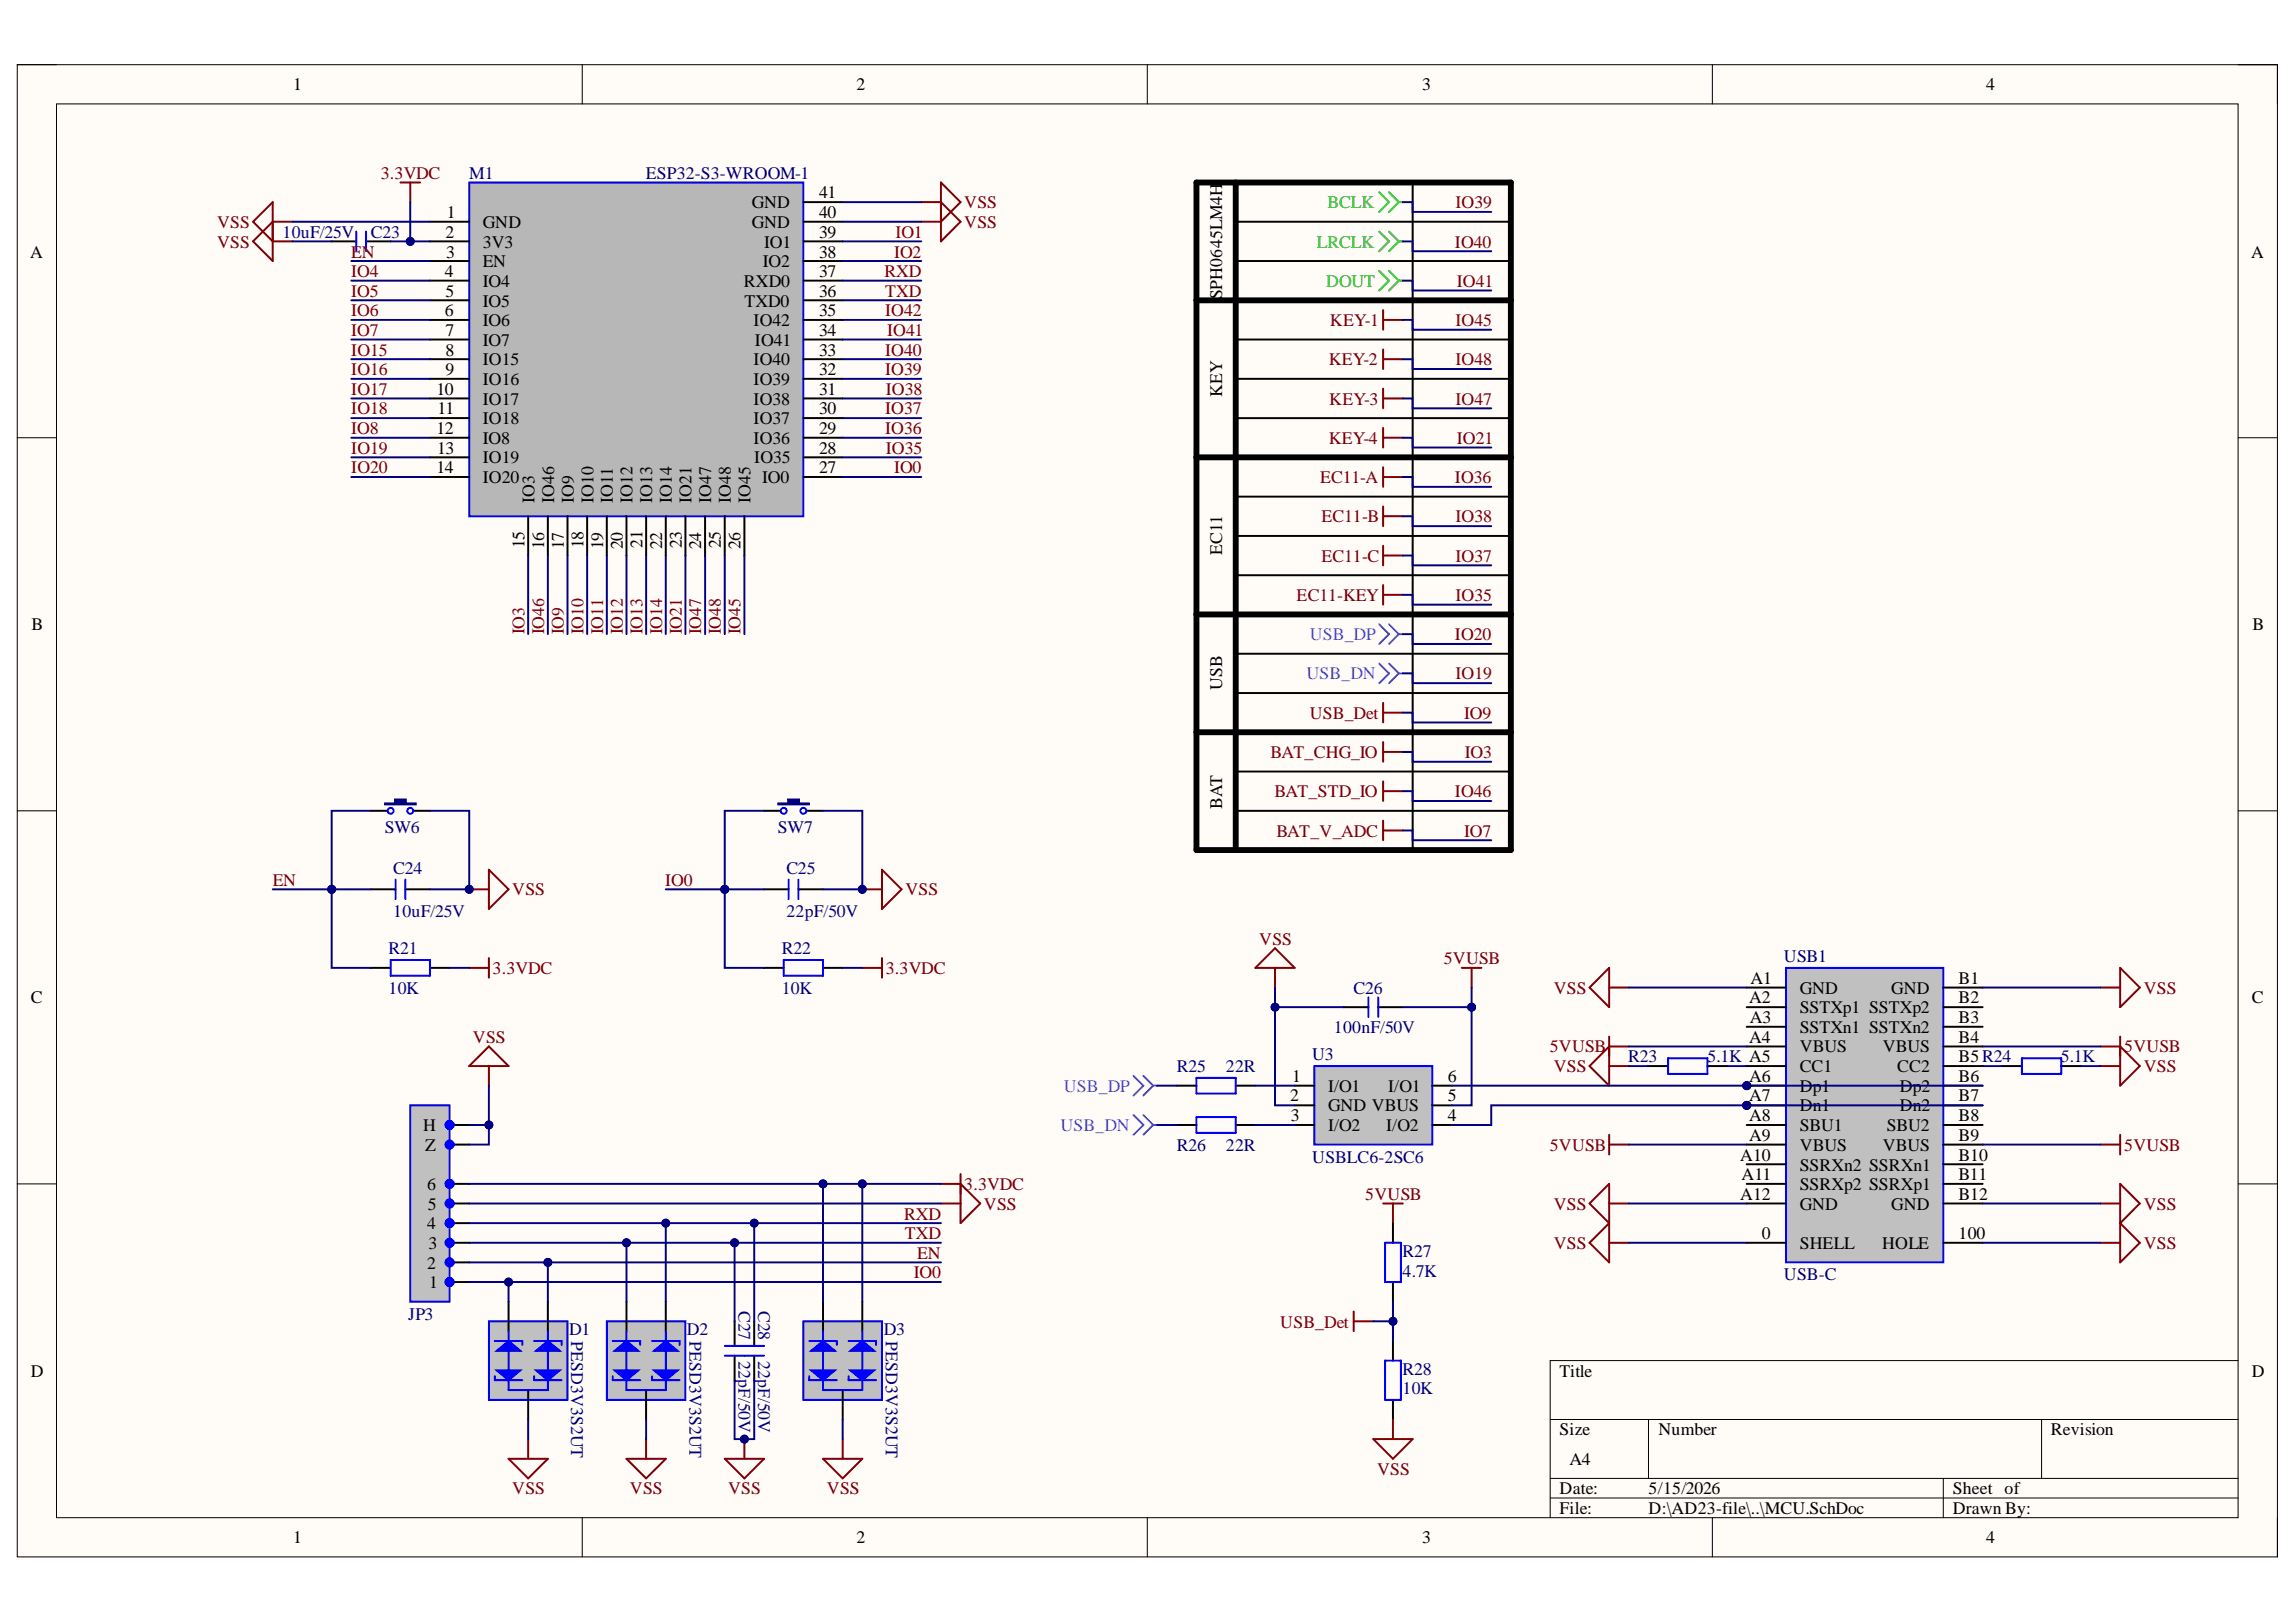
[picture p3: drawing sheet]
<svg xmlns="http://www.w3.org/2000/svg" width="297mm" height="210mm" viewBox="0 0 297 210" stroke-linecap="round" stroke-linejoin="round" font-family="sans-serif">
<defs><g id="words">
<g font-size="2.3">
<text x="37.9" y="11.7">1</text>
<text x="110.8" y="11.7">2</text>
<text x="184" y="11.7">3</text>
<text x="257" y="11.7">4</text>
<text x="57.8" y="28.2">1</text>
<text x="62.5" y="29.5">GND</text>
<text x="97.2" y="29.5">GND</text>
<text x="97.2" y="26.9">GND</text>
<text x="106" y="28.2">40</text>
<text x="106" y="25.6">41</text>
<text x="3.9" y="33.3">A</text>
<text x="57.6" y="35.9">4</text>
<text x="57.6" y="30.8">2</text>
<text x="57.7" y="33.3">3</text>
<text x="62.5" y="32.1">3V3</text>
<text x="62.5" y="34.6">EN</text>
<text x="98.7" y="34.6">IO2</text>
<text x="98.9" y="32.1">IO1</text>
<text x="106" y="35.9">37</text>
<text x="106" y="33.3">38</text>
<text x="106" y="30.8">39</text>
<text x="291.2" y="33.3">A</text>
<text x="57.6" y="40.9">6</text>
<text x="57.6" y="38.4">5</text>
<text x="62.5" y="37.1">IO4</text>
<text x="62.5" y="39.7">IO5</text>
<text x="96.2" y="37.1">RXD0</text>
<text x="96.3" y="39.7">TXD0</text>
<text x="106" y="40.9">35</text>
<text x="106" y="38.4">36</text>
<text x="158.1" y="38.7" transform="rotate(-90 158.1 38.7)">SPH0645LM4H</text>
<text x="57.6" y="43.5">7</text>
<text x="57.6" y="46">8</text>
<text x="62.5" y="42.2">IO6</text>
<text x="62.5" y="44.8">IO7</text>
<text x="62.5" y="47.3">IO15</text>
<text x="97.5" y="47.3">IO40</text>
<text x="97.5" y="42.2">IO42</text>
<text x="97.7" y="44.8">IO41</text>
<text x="106" y="46">33</text>
<text x="106" y="43.5">34</text>
<text x="56.5" y="51.1">10</text>
<text x="56.6" y="53.6">11</text>
<text x="57.6" y="48.6">9</text>
<text x="62.5" y="49.8">IO16</text>
<text x="62.5" y="52.4">IO17</text>
<text x="97.5" y="52.4">IO38</text>
<text x="97.5" y="49.8">IO39</text>
<text x="106" y="53.6">30</text>
<text x="106" y="51.1">31</text>
<text x="106" y="48.6">32</text>
<text x="158.1" y="51.4" transform="rotate(-90 158.1 51.4)">KEY</text>
<text x="56.5" y="56.2">12</text>
<text x="56.5" y="58.7">13</text>
<text x="62.5" y="54.9">IO18</text>
<text x="62.5" y="57.4">IO8</text>
<text x="62.5" y="60">IO19</text>
<text x="97.5" y="57.4">IO36</text>
<text x="97.5" y="54.9">IO37</text>
<text x="97.6" y="60">IO35</text>
<text x="106" y="58.7">28</text>
<text x="106" y="56.2">29</text>
<text x="56.5" y="61.2">14</text>
<text x="62.5" y="62.5">IO20</text>
<text x="69.1" y="65.1" transform="rotate(-90 69.1 65.1)">IO3</text>
<text x="71.7" y="65.1" transform="rotate(-90 71.7 65.1)">IO46</text>
<text x="74.2" y="65.1" transform="rotate(-90 74.2 65.1)">IO9</text>
<text x="76.8" y="65.1" transform="rotate(-90 76.8 65.1)">IO10</text>
<text x="79.3" y="65.1" transform="rotate(-90 79.3 65.1)">IO11</text>
<text x="81.8" y="65.1" transform="rotate(-90 81.8 65.1)">IO12</text>
<text x="84.4" y="65.1" transform="rotate(-90 84.4 65.1)">IO13</text>
<text x="86.9" y="65.1" transform="rotate(-90 86.9 65.1)">IO14</text>
<text x="89.5" y="65.1" transform="rotate(-90 89.5 65.1)">IO21</text>
<text x="92" y="65.1" transform="rotate(-90 92 65.1)">IO47</text>
<text x="94.5" y="65.1" transform="rotate(-90 94.5 65.1)">IO48</text>
<text x="97.1" y="65.1" transform="rotate(-90 97.1 65.1)">IO45</text>
<text x="98.6" y="62.5">IO0</text>
<text x="106" y="61.2">27</text>
<text x="67.9" y="71" transform="rotate(-90 67.9 71)">15</text>
<text x="70.4" y="71.1" transform="rotate(-90 70.4 71.1)">16</text>
<text x="73" y="71.1" transform="rotate(-90 73 71.1)">17</text>
<text x="75.5" y="71" transform="rotate(-90 75.5 71)">18</text>
<text x="78" y="71.1" transform="rotate(-90 78 71.1)">19</text>
<text x="80.6" y="71.1" transform="rotate(-90 80.6 71.1)">20</text>
<text x="83.1" y="70.9" transform="rotate(-90 83.1 70.9)">21</text>
<text x="85.7" y="71.1" transform="rotate(-90 85.7 71.1)">22</text>
<text x="88.2" y="71" transform="rotate(-90 88.2 71)">23</text>
<text x="90.7" y="71.1" transform="rotate(-90 90.7 71.1)">24</text>
<text x="93.3" y="71" transform="rotate(-90 93.3 71)">25</text>
<text x="95.8" y="71.1" transform="rotate(-90 95.8 71.1)">26</text>
<text x="158.1" y="71.8" transform="rotate(-90 158.1 71.8)">EC11</text>
<text x="4.1" y="81.5">B</text>
<text x="291.4" y="81.5">B</text>
<text x="158.1" y="89.3" transform="rotate(-90 158.1 89.3)">USB</text>
<text x="158.1" y="104.6" transform="rotate(-90 158.1 104.6)">BAT</text>
<text x="4" y="129.8">C</text>
<text x="226.3" y="129.8">A2</text>
<text x="226.5" y="127.3">A1</text>
<text x="232.8" y="128.6">GND</text>
<text x="232.8" y="131.1">SSTXp1 SSTXp2</text>
<text x="244.7" y="128.6">GND</text>
<text x="253.4" y="127.3">B1</text>
<text x="253.4" y="129.8">B2</text>
<text x="291.3" y="129.8">C</text>
<text x="226.3" y="134.9">A4</text>
<text x="226.4" y="132.4">A3</text>
<text x="232.8" y="133.6">SSTXn1 SSTXn2</text>
<text x="232.8" y="136.2">VBUS</text>
<text x="243.6" y="136.2">VBUS</text>
<text x="253.4" y="132.4">B3</text>
<text x="253.4" y="134.9">B4</text>
<text x="253.4" y="137.5">B5R24</text>
<text x="166.9" y="142.5">2</text>
<text x="167.2" y="140">1</text>
<text x="171.8" y="141.3">I/O1</text>
<text x="171.8" y="143.8">GND VBUS</text>
<text x="179.6" y="141.3">I/O1</text>
<text x="187.3" y="142.5">5</text>
<text x="187.3" y="140">6</text>
<text x="226.3" y="140">A6</text>
<text x="226.3" y="142.5">A7</text>
<text x="232.8" y="138.7">CC1</text>
<text x="232.8" y="141.3">Dp1</text>
<text x="232.8" y="143.8">Dn1</text>
<text x="245.4" y="138.7">CC2</text>
<text x="245.8" y="141.3">Dp2</text>
<text x="245.8" y="143.8">Dn2</text>
<text x="253.4" y="140">B6</text>
<text x="253.4" y="142.5">B7</text>
<text x="54.8" y="146.3">H</text>
<text x="55" y="149">Z</text>
<text x="167" y="145.1">3</text>
<text x="171.8" y="146.3">I/O2</text>
<text x="179.3" y="146.3">I/O2</text>
<text x="187.3" y="145.1">4</text>
<text x="226.3" y="145.1">A8</text>
<text x="226.3" y="147.6">A9</text>
<text x="232.8" y="146.3">SBU1</text>
<text x="232.8" y="149">VBUS</text>
<text x="243.6" y="149">VBUS</text>
<text x="244.1" y="146.3">SBU2</text>
<text x="253.4" y="145.1">B8</text>
<text x="253.4" y="147.6">B9</text>
<text x="55.3" y="154">6</text>
<text x="225.1" y="150.2">A10</text>
<text x="225.1" y="155.3">A12</text>
<text x="225.3" y="152.8">A11</text>
<text x="232.8" y="151.5">SSRXn2 SSRXn1</text>
<text x="232.8" y="154">SSRXp2 SSRXp1</text>
<text x="253.4" y="150.2">B10</text>
<text x="253.4" y="152.8">B11</text>
<text x="253.4" y="155.3">B12</text>
<text x="55.3" y="159.1">4</text>
<text x="55.4" y="156.6">5</text>
<text x="55.4" y="161.6">3</text>
<text x="227.9" y="160.4">0</text>
<text x="232.8" y="156.6">GND</text>
<text x="232.8" y="161.6">SHELL</text>
<text x="243.5" y="161.6">HOLE</text>
<text x="244.7" y="156.6">GND</text>
<text x="253.4" y="160.4">100</text>
<text x="55.3" y="164.2">2</text>
<text x="55.5" y="166.7">1</text>
<text x="4" y="178.1">D</text>
<text x="201.8" y="178.1">Title</text>
<text x="291.3" y="178.1">D</text>
<text x="201.8" y="185.7">Size</text>
<text x="214.5" y="185.7">Number</text>
<text x="265.3" y="185.7">Revision</text>
<text x="203" y="189.6">A4</text>
<text x="201.8" y="193.4">Date:</text>
<text x="201.8" y="195.9">File:</text>
<text x="213.3" y="193.4">5/15/2026</text>
<text x="213.3" y="195.9">D:\AD23-file\..\MCU.SchDoc</text>
<text x="252.6" y="193.4">Sheet of</text>
<text x="252.6" y="195.9">Drawn By:</text>
<text x="37.9" y="199.7">1</text>
<text x="110.8" y="199.7">2</text>
<text x="184" y="199.7">3</text>
<text x="257" y="199.7">4</text>
</g>
<g font-size="2.3" fill="#800000">
<text x="49.3" y="23.1">3.3VDC</text>
<text x="28.1" y="29.5">VSS</text>
<text x="124.8" y="26.9">VSS</text>
<text x="124.8" y="29.5">VSS</text>
<text x="188.3" y="26.9">IO39</text>
<text x="28.1" y="32.1">VSS</text>
<text x="45.4" y="35.9">IO4</text>
<text x="45.4" y="33.3">EN</text>
<text x="114.4" y="35.9">RXD</text>
<text x="115.7" y="33.3">IO2</text>
<text x="115.9" y="30.8">IO1</text>
<text x="188.2" y="32.1">IO40</text>
<text x="45.4" y="38.4">IO5</text>
<text x="45.4" y="40.9">IO6</text>
<text x="114.5" y="40.9">IO42</text>
<text x="114.5" y="38.4">TXD</text>
<text x="188.5" y="37.1">IO41</text>
<text x="45.4" y="43.5">IO7</text>
<text x="45.4" y="46">IO15</text>
<text x="114.5" y="46">IO40</text>
<text x="114.8" y="43.5">IO41</text>
<text x="171.9" y="47.3">KEY-2</text>
<text x="172.1" y="42.2">KEY-1</text>
<text x="188.3" y="47.3">IO48</text>
<text x="188.3" y="42.2">IO45</text>
<text x="45.4" y="48.6">IO16</text>
<text x="45.4" y="51.1">IO17</text>
<text x="45.4" y="53.6">IO18</text>
<text x="114.5" y="53.6">IO37</text>
<text x="114.5" y="48.6">IO39</text>
<text x="114.6" y="51.1">IO38</text>
<text x="172" y="52.4">KEY-3</text>
<text x="188.3" y="52.4">IO47</text>
<text x="45.4" y="56.2">IO8</text>
<text x="45.4" y="58.7">IO19</text>
<text x="114.5" y="56.2">IO36</text>
<text x="114.6" y="58.7">IO35</text>
<text x="171.9" y="57.4">KEY-4</text>
<text x="188.5" y="57.4">IO21</text>
<text x="45.4" y="61.2">IO20</text>
<text x="115.7" y="61.2">IO0</text>
<text x="170.8" y="62.5">EC11-A</text>
<text x="188.2" y="62.5">IO36</text>
<text x="171" y="67.6">EC11-B</text>
<text x="188.3" y="67.6">IO38</text>
<text x="167.7" y="77.7">EC11-KEY</text>
<text x="171" y="72.7">EC11-C</text>
<text x="188.3" y="77.7">IO35</text>
<text x="188.3" y="72.7">IO37</text>
<text x="67.9" y="82.1" transform="rotate(-90 67.9 82.1)">IO3</text>
<text x="70.4" y="82.1" transform="rotate(-90 70.4 82.1)">IO46</text>
<text x="73" y="82.1" transform="rotate(-90 73 82.1)">IO9</text>
<text x="75.5" y="82.1" transform="rotate(-90 75.5 82.1)">IO10</text>
<text x="78" y="82.1" transform="rotate(-90 78 82.1)">IO11</text>
<text x="80.6" y="82.1" transform="rotate(-90 80.6 82.1)">IO12</text>
<text x="83.1" y="82.1" transform="rotate(-90 83.1 82.1)">IO13</text>
<text x="85.7" y="82.1" transform="rotate(-90 85.7 82.1)">IO14</text>
<text x="88.2" y="82.1" transform="rotate(-90 88.2 82.1)">IO21</text>
<text x="90.7" y="82.1" transform="rotate(-90 90.7 82.1)">IO47</text>
<text x="93.3" y="82.1" transform="rotate(-90 93.3 82.1)">IO48</text>
<text x="95.8" y="82.1" transform="rotate(-90 95.8 82.1)">IO45</text>
<text x="188.2" y="82.8">IO20</text>
<text x="188.3" y="87.9">IO19</text>
<text x="169.4" y="93">USB_Det</text>
<text x="189.4" y="93">IO9</text>
<text x="164.4" y="98.1">BAT_CHG_IO</text>
<text x="189.5" y="98.1">IO3</text>
<text x="164.9" y="103.2">BAT_STD_IO</text>
<text x="188.2" y="103.2">IO46</text>
<text x="165.1" y="108.3">BAT_V_ADC</text>
<text x="189.4" y="108.3">IO7</text>
<text x="35.3" y="114.6">EN</text>
<text x="66.3" y="115.9">VSS</text>
<text x="86.1" y="114.6">IO0</text>
<text x="117.1" y="115.9">VSS</text>
<text x="162.9" y="122.2">VSS</text>
<text x="186.8" y="124.8">5VUSB</text>
<text x="63.7" y="126">3.3VDC</text>
<text x="114.6" y="126">3.3VDC</text>
<text x="201" y="128.6">VSS</text>
<text x="277.3" y="128.6">VSS</text>
<text x="61.2" y="134.9">VSS</text>
<text x="200.5" y="136.2">5VUSB</text>
<text x="274.8" y="136.2">5VUSB</text>
<text x="201" y="138.7">VSS</text>
<text x="277.3" y="138.7">VSS</text>
<text x="200.5" y="149">5VUSB</text>
<text x="274.8" y="149">5VUSB</text>
<text x="124.8" y="154">3.3VDC</text>
<text x="176.6" y="155.3">5VUSB</text>
<text x="117" y="157.8">RXD</text>
<text x="117.1" y="160.4">TXD</text>
<text x="127.3" y="156.6">VSS</text>
<text x="201" y="156.6">VSS</text>
<text x="201" y="161.6">VSS</text>
<text x="277.3" y="161.6">VSS</text>
<text x="277.3" y="156.6">VSS</text>
<text x="118.2" y="165.4">IO0</text>
<text x="118.7" y="162.9">EN</text>
<text x="165.6" y="171.8">USB_Det</text>
<text x="178.2" y="190.8">VSS</text>
<text x="66.3" y="193.4">VSS</text>
<text x="81.5" y="193.4">VSS</text>
<text x="94.2" y="193.4">VSS</text>
<text x="107" y="193.4">VSS</text>
</g>
<g font-size="2.3" fill="#000080">
<text x="60.7" y="23.1">M1</text>
<text x="83.5" y="23.1">ESP32-S3-WROOM-1</text>
<text x="36.6" y="30.8">10uF/25V</text>
<text x="48" y="30.8">C23</text>
<text x="49.8" y="107.8">SW6</text>
<text x="100.6" y="107.8">SW7</text>
<text x="50.9" y="113.1">C24</text>
<text x="101.7" y="113.1">C25</text>
<text x="50.9" y="118.7">10uF/25V</text>
<text x="101.7" y="118.7">22pF/50V</text>
<text x="50.3" y="123.5">R21</text>
<text x="101.1" y="123.5">R22</text>
<text x="230.8" y="124.5">USB1</text>
<text x="50.3" y="128.6">10K</text>
<text x="101.1" y="128.6">10K</text>
<text x="175.1" y="128.6">C26</text>
<text x="169.8" y="137.2">U3</text>
<text x="172.6" y="133.6">100nF/50V</text>
<text x="210.7" y="137.5">R23</text>
<text x="220.9" y="137.5">5.1K A5</text>
<text x="266.6" y="137.5">5.1K</text>
<text x="152.3" y="138.7">R25</text>
<text x="158.6" y="138.7">22R</text>
<text x="152.3" y="149">R26</text>
<text x="158.6" y="149">22R</text>
<text x="169.8" y="150.5">USBLC6-2SC6</text>
<text x="181.5" y="162.7">R27</text>
<text x="181.5" y="165.2">4.7K</text>
<text x="230.8" y="165.7">USB-C</text>
<text x="52.8" y="170.8">JP3</text>
<text x="73.6" y="172.8">D1</text>
<text x="73.9" y="173.6" transform="rotate(90 73.9 173.6)">PESD3V3S2UT</text>
<text x="88.9" y="172.8">D2</text>
<text x="89.2" y="173.6" transform="rotate(90 89.2 173.6)">PESD3V3S2UT</text>
<text x="95.6" y="169.7" transform="rotate(90 95.6 169.7)">C27</text>
<text x="98.1" y="169.7" transform="rotate(90 98.1 169.7)">C28</text>
<text x="114.3" y="172.8">D3</text>
<text x="114.6" y="173.6" transform="rotate(90 114.6 173.6)">PESD3V3S2UT</text>
<text x="95.6" y="176.1" transform="rotate(90 95.6 176.1)">22pF/50V</text>
<text x="98.1" y="176.1" transform="rotate(90 98.1 176.1)">22pF/50V</text>
<text x="181.5" y="177.9">R28</text>
<text x="181.5" y="180.4">10K</text>
</g>
<g font-size="2.3" fill="#00bf00">
<text x="171.7" y="26.9">BCLK</text>
<text x="170.4" y="32.1">LRCLK</text>
<text x="171.6" y="37.1">DOUT</text>
</g>
<g font-size="2.3" fill="#90f">
<text x="169.4" y="82.8">USB_DP</text>
<text x="169" y="87.9">USB_DN</text>
<text x="137.6" y="141.3">USB_DP</text>
<text x="137.2" y="146.3">USB_DN</text>
</g>
</g></defs>
<path d="M2.2 8.4h292.4v193.1h-292.4z" fill-rule="evenodd" fill="#fffcf8"/>
<path d="M2.2 8.4h292.4v193.1h-292.4z" fill="none" stroke="#000" stroke-width=".13"/>
<path d="M7.3 13.4h282.2v183h-282.2z" fill-rule="evenodd" fill="#fffcf8"/>
<g fill="none" stroke="#000" stroke-width=".13">
<path d="M2.2 8.4h5.1M7.3 13.4h282.2v183h-282.2zM75.3 8.4v5M148.4 8.4v5M221.5 8.4v5M289.5 8.4h5.1v5M2.2 56.6h5.1M289.5 56.6h5.1M2.2 104.9h5.1M289.5 104.9h5.1M2.2 153.2h5.1M289.5 153.2h5.1"/>
<path d="M289.5 176.1h-88.9v20.3M75.3 196.4v5.1M148.4 196.4v5.1M200.6 183.7h88.9M200.6 191.3h88.9M200.6 193.9h88.9M213.3 183.7v7.6M221.5 196.4v5.1M251.4 191.3v5.1M264.1 183.7v7.6M294.6 196.4v5.1"/>
</g>
<path d="M60.7 23.6h43.2v43.2h-43.2z" fill-rule="evenodd" fill="#b7b7b7"/>
<path d="M46.1 30v2.5M47.4 30v2.5M60.7 23.6h43.2v43.2h-43.2z" fill="none" stroke="#00f" stroke-width=".25"/>
<g fill="none" stroke="#000" stroke-width=".25">
<path d="M42.9 31.2h3.2M47.4 31.2h3.1M55.6 28.7h5.1M55.6 31.2h5.1M55.6 33.8h5.1M55.6 36.3h5.1M55.6 38.9h5.1M103.9 28.7h5.1M103.9 31.2h5.1M103.9 33.8h5.1M103.9 36.3h5.1M103.9 38.9h5.1"/>
<path d="M103.9 26.2h5.1M55.6 41.4h5.1M55.6 43.9h5.1M55.6 46.5h5.1M55.6 49h5.1M55.6 51.6h5.1M55.6 54.1h5.1M55.6 56.6h5.1M55.6 59.2h5.1M103.9 41.4h5.1M103.9 43.9h5.1M103.9 46.5h5.1"/>
<path d="M103.9 49h5.1M103.9 51.6h5.1M103.9 54.1h5.1M103.9 56.6h5.1M103.9 59.2h5.1M55.6 61.7h5.1M68.3 66.8v5.1M70.9 66.8v5.1M73.4 66.8v5.1M76 66.8v5.1M78.5 66.8v5.1M81 66.8v5.1"/>
<path d="M83.6 66.8v5.1M86.1 66.8v5.1M88.7 66.8v5.1M91.2 66.8v5.1M93.8 66.8v5.1M96.3 66.8v5.1M103.9 61.7h5.1"/>
</g>
<path d="M37.8 28.7h-2.5l-2.6 2.5 2.6 2.6v-7.6l-2.6 2.5 2.6 2.5h2.5M51.8 23.6h2.6M53.1 23.6v2.6M119.2 26.2h2.5l2.6 2.5-2.6 2.5v-7.6l2.6 2.6-2.6 2.5h-2.5M60.7 115.1h2.5M63.2 112.5l2.6 2.6-2.6 2.5z" fill="none" stroke="#800000" stroke-width=".25"/>
<circle cx="60.7" cy="115.1" r=".51" fill="#000080"/>
<circle cx="60.7" cy="115.1" r=".51" fill="none" stroke="#000080" stroke-width=".13"/>
<path d="M48 115.1h3.2M48 104.9h2.5M52.4 115.1h3.2M53.1 104.9h2.5M48 125.3h2.5M55.6 125.3h2.6" fill="none" stroke="#000" stroke-width=".25"/>
<path d="M51.2 113.8v2.6M52.4 113.8v2.6M50.5 124.2h5.1v2.1h-5.1z" fill="none" stroke="#00f" stroke-width=".25"/>
<path d="M60.7 125.3h2.5M63.2 124v2.5" fill="none" stroke="#800000" stroke-width=".25"/>
<circle cx="50.5" cy="104.9" r=".38" fill="#fff"/>
<circle cx="50.5" cy="104.9" r=".38" fill="none" stroke="#00f" stroke-width=".25"/>
<circle cx="53.1" cy="104.9" r=".38" fill="#fff"/>
<circle cx="53.1" cy="104.9" r=".38" fill="none" stroke="#00f" stroke-width=".25"/>
<path d="M49.8 104h4" fill="none" stroke="#000080" stroke-width=".25"/>
<path d="M49.8 103.9h4v.3h-4z" fill="none" stroke="#000080" stroke-width=".13"/>
<path d="M51 103.4h1.6v.5h-1.6z" fill-rule="evenodd" fill="#000080"/>
<path d="M51 103.4h1.6v.5h-1.6z" fill="none" stroke="#000080" stroke-width=".13"/>
<path d="M111.6 115.1h2.5M114.1 112.5l2.5 2.6-2.5 2.5z" fill="none" stroke="#800000" stroke-width=".25"/>
<circle cx="111.6" cy="115.1" r=".51" fill="#000080"/>
<circle cx="111.6" cy="115.1" r=".51" fill="none" stroke="#000080" stroke-width=".13"/>
<path d="M98.8 115.1h3.2M98.8 104.9h2.6M103.3 115.1h3.2M103.9 104.9h2.6M98.8 125.3h2.6M106.5 125.3h2.5" fill="none" stroke="#000" stroke-width=".25"/>
<path d="M102 113.8v2.6M103.3 113.8v2.6M101.4 124.2h5.1v2.1h-5.1z" fill="none" stroke="#00f" stroke-width=".25"/>
<path d="M111.6 125.3h2.5M114.1 124v2.5" fill="none" stroke="#800000" stroke-width=".25"/>
<circle cx="101.4" cy="104.9" r=".38" fill="#fff"/>
<circle cx="101.4" cy="104.9" r=".38" fill="none" stroke="#00f" stroke-width=".25"/>
<circle cx="103.9" cy="104.9" r=".38" fill="#fff"/>
<circle cx="103.9" cy="104.9" r=".38" fill="none" stroke="#00f" stroke-width=".25"/>
<path d="M100.6 104h4.1" fill="none" stroke="#000080" stroke-width=".25"/>
<path d="M100.6 103.9h4.1v.3h-4.1z" fill="none" stroke="#000080" stroke-width=".13"/>
<path d="M101.9 103.4h1.5v.5h-1.5z" fill-rule="evenodd" fill="#000080"/>
<path d="M101.9 103.4h1.5v.5h-1.5z" fill="none" stroke="#000080" stroke-width=".13"/>
<circle cx="226" cy="140.5" r=".51" fill="#000080"/>
<circle cx="226" cy="140.5" r=".51" fill="none" stroke="#000080" stroke-width=".13"/>
<circle cx="226" cy="143" r=".51" fill="#000080"/>
<circle cx="226" cy="143" r=".51" fill="none" stroke="#000080" stroke-width=".13"/>
<path d="M231.1 125.3h20.3v38.1h-20.3z" fill-rule="evenodd" fill="#c0c0c0"/>
<path d="M231.1 125.3h20.3v38.1h-20.3z" fill="none" stroke="#00f" stroke-width=".25"/>
<path d="M226 127.8h5.1M226 130.3h5.1M226 132.9h5.1M226 135.4h5.1M226 138h5.1M226 140.5h5.1" fill="none" stroke="#000" stroke-width=".25"/>
<circle cx="226" cy="140.5" r=".51" fill="#000080"/>
<circle cx="226" cy="140.5" r=".51" fill="none" stroke="#000080" stroke-width=".13"/>
<path d="M226 143h5.1" fill="none" stroke="#000" stroke-width=".25"/>
<circle cx="226" cy="143" r=".51" fill="#000080"/>
<circle cx="226" cy="143" r=".51" fill="none" stroke="#000080" stroke-width=".13"/>
<g fill="none" stroke="#000" stroke-width=".25">
<path d="M173.9 130.3h3.1M178.3 130.3h3.2M213.3 138h2.5M220.9 138h2.5M251.4 127.8h5.1M251.4 130.3h5.1M251.4 132.9h5.1M251.4 135.4h5.1M251.4 138h5.1M259 138h2.6M266.7 138h2.5M152.2 145.6h2.6"/>
<path d="M152.2 140.5h2.6M159.9 145.6h2.5M159.9 140.5h2.5M226 145.6h5.1M226 148.1h5.1M226 150.7h5.1M226 153.2h5.1M226 155.7h5.1M251.4 145.6h5.1M251.4 148.1h5.1M251.4 150.7h5.1M251.4 153.2h5.1"/>
<path d="M251.4 155.7h5.1M251.4 140.5h5.1M251.4 143h5.1M226 160.8h5.1M251.4 160.8h5.1"/>
</g>
<g fill="none" stroke="#800000" stroke-width=".25">
<path d="M208.2 125.3v5l-2.6-2.5zM208.2 134.1v6.4l-2.6-2.5 2.6-2.6h2.5M208.2 127.8h2.5M208.2 138h2.5M271.8 127.8h2.5M271.8 138h2.5M274.3 125.3l2.5 2.5-2.5 2.5zM274.3 134.1v6.4l2.5-2.5-2.5-2.6h-2.5M205.6 155.7l2.6-2.5v10.2l-2.6-2.6 2.6-2.5zM208.2 146.9v2.5M208.2 155.7h2.5M208.2 148.1h2.5"/>
<path d="M271.8 155.7h2.5M271.8 148.1h2.5M274.3 146.9v2.5M274.3 153.2l2.5 2.5-2.5 2.6 2.5 2.5-2.5 2.6zM208.2 160.8h2.5M271.8 160.8h2.5"/>
</g>
<path d="M154.8 139.5h5.1v2h-5.1zM177 129.1v2.5M178.3 129.1v2.5M215.8 136.9h5.1v2.1h-5.1zM261.6 136.9h5.1v2.1h-5.1zM154.8 144.6h5.1v2h-5.1z" fill="none" stroke="#00f" stroke-width=".25"/>
<path d="M170 138h15.3v10.1h-15.3z" fill-rule="evenodd" fill="#c0c0c0"/>
<path d="M170 138h15.3v10.1h-15.3zM93.8 175.4h5.1M93.8 174.2h5.1" fill="none" stroke="#00f" stroke-width=".25"/>
<path d="M167.5 140.5h2.5M167.5 143h2.5M167.5 145.6h2.5M185.3 140.5h2.5M185.3 143h2.5M185.3 145.6h2.5M95 171v3.2M95 175.4v3.2M97.6 171v3.2M97.6 175.4v3.2" fill="none" stroke="#000" stroke-width=".25"/>
<path d="M93.8 188.8h5.1l-2.6 2.5zM96.3 186.2v2.6" fill="none" stroke="#800000" stroke-width=".25"/>
<circle cx="96.3" cy="186.2" r=".51" fill="#000080"/>
<circle cx="96.3" cy="186.2" r=".51" fill="none" stroke="#000080" stroke-width=".13"/>
<g fill="none" stroke="#800000" stroke-width=".25">
<path d="M178.9 40.1v2.6M178.9 45.2v2.6M178.9 50.3v2.5M178.9 55.4v2.5M178.9 41.4h2.6M178.9 46.5h2.6M178.9 51.6h2.6M178.9 56.6h2.6M178.9 60.5v2.5M178.9 65.5v2.6M178.9 70.6v2.6M178.9 75.7v2.5"/>
<path d="M178.9 61.7h2.6M178.9 71.9h2.6M178.9 66.8h2.6M178.9 77h2.6M178.9 91v2.5M178.9 96v2.6M178.9 97.3h2.6M178.9 92.2h2.6M178.9 101.1v2.6M178.9 106.2v2.5M178.9 107.5h2.6M178.9 102.4h2.6"/>
<path d="M189.1 125.3h2.6M190.4 125.3v2.5M121.7 155.7h2.6M124.3 151.9v6.4l2.5-2.6-2.5-2.5h-2.6M178.9 155.7h2.6M180.2 155.7v2.6M175.1 169.7v2.6M175.1 171h2.6M177.7 186.2h5.1l-2.6 2.6zM180.2 183.7v2.5"/>
</g>
<g fill="none" stroke="#90f" stroke-width=".25">
<path d="M178.4 85.9l1.3 1.2-1.3 1.3M178.4 80.8l1.3 1.3-1.3 1.2M179.7 85.9l1.3 1.2M179.7 80.8l1.3 1.3M181 87.1l-1.3 1.3M181 87.1h.5M181 82.1l-1.3 1.2M181 82.1h.5M146.6 139.2l1.3 1.3-1.3 1.3M147.9 139.2l1.3 1.3M146.6 144.3l1.3 1.3-1.3 1.3M147.9 144.3l1.3 1.3"/>
<path d="M149.2 145.6l-1.3 1.3M149.2 145.6h.5M149.2 140.5l-1.3 1.3M149.2 140.5h.5"/>
</g>
<path d="M154.8 23.6h40.7v86.4h-40.7zM154.8 38.9h40.7M159.9 23.6v86.4M154.8 59.2h40.7M154.8 79.5h40.7M154.8 94.8h40.7" fill="none" stroke="#000" stroke-width=".76"/>
<g fill="none" stroke="#000" stroke-width=".25">
<path d="M159.9 33.8h35.6M159.9 28.7h35.6M182.8 23.6v86.4M159.9 43.9h35.6M159.9 49h35.6M159.9 54.1h35.6M159.9 64.3h35.6M159.9 69.4h35.6M159.9 74.4h35.6M159.9 99.8h35.6M159.9 89.7h35.6M159.9 84.6h35.6"/>
<path d="M159.9 104.9h35.6M180.2 158.3v2.5M180.2 165.9v2.6M180.2 173.5v2.6M180.2 181.2v2.5"/>
</g>
<path d="M178.4 24.9l1.3 1.3-1.3 1.2M178.4 30l1.3 1.2-1.3 1.3M178.4 35l1.3 1.3-1.3 1.3M179.7 24.9l1.3 1.3M179.7 30l1.3 1.2M179.7 35l1.3 1.3M181 26.2l-1.3 1.2M181 26.2h.5M181 31.2l-1.3 1.3M181 31.2h.5M181 36.3l-1.3 1.3M181 36.3h.5" fill="none" stroke="#00bf00" stroke-width=".25"/>
<path d="M179.2 176.1h2v5.1h-2zM179.2 160.8h2v5.1h-2z" fill="none" stroke="#00f" stroke-width=".25"/>
<path d="M53.1 143h5.1v25.5h-5.1z" fill-rule="evenodd" fill="#c0c0c0"/>
<path d="M53.1 143h5.1v25.5h-5.1z" fill="none" stroke="#00f" stroke-width=".25"/>
<path d="M58.2 148.1h2.5M58.2 145.6h2.5M58.2 158.3h2.5M58.2 155.7h2.5M58.2 153.2h2.5M58.2 165.9h2.5M58.2 163.4h2.5M58.2 160.8h2.5" fill="none" stroke="#000" stroke-width=".25"/>
<g fill="none" stroke="#00f" stroke-width=".76">
<circle cx="58.2" cy="153.2" r=".25"/>
<circle cx="58.2" cy="158.3" r=".25"/>
<circle cx="58.2" cy="155.7" r=".25"/>
<circle cx="58.2" cy="148.1" r=".25"/>
<circle cx="58.2" cy="145.6" r=".25"/>
<circle cx="58.2" cy="160.8" r=".25"/>
<circle cx="58.2" cy="165.9" r=".25"/>
<circle cx="58.2" cy="163.4" r=".25"/>
</g>
<path d="M60.7 138l2.5-2.6 2.6 2.6zM63.2 138v2.5M165 122.7l2.5 2.6h-5.1zM165 125.3v2.5" fill="none" stroke="#800000" stroke-width=".25"/>
<path d="M78.5 171h10.2v10.2h-10.2z" fill-rule="evenodd" fill="#c0c0c0"/>
<path d="M78.5 171h10.2v10.2h-10.2z" fill="none" stroke="#00f" stroke-width=".25"/>
<path d="M83.6 179.9v3.8M86.1 168.5v3.8" fill="none" stroke="#000" stroke-width=".25"/>
<path d="M84.6 177.3h3.1l-1.6 1.3z" fill="#00f"/>
<path d="M84.4 178.1v.5h3.5M84.6 177.3h3.1l-1.6 1.3z" fill="none" stroke="#00f" stroke-width=".25"/>
<path d="M84.6 174.8l1.5-1.3 1.6 1.3z" fill="#00f"/>
<path d="M84.4 173.5h3.5v.5M84.6 174.8l1.5-1.3 1.6 1.3zM86.1 174.8v2.5" fill="none" stroke="#00f" stroke-width=".25"/>
<path d="M81 168.5v3.8" fill="none" stroke="#000" stroke-width=".25"/>
<path d="M79.5 177.3h3.1l-1.6 1.3z" fill="#00f"/>
<path d="M79.3 178.1v.5h3.5M79.5 177.3h3.1l-1.6 1.3z" fill="none" stroke="#00f" stroke-width=".25"/>
<path d="M79.5 174.8l1.5-1.3 1.6 1.3z" fill="#00f"/>
<path d="M79.3 173.5h3.5v.5M79.5 174.8l1.5-1.3 1.6 1.3zM81 172.3v1.2M81 174.8v2.5M81 178.6v1.3h5.1v-1.3M86.1 172.3v1.2" fill="none" stroke="#00f" stroke-width=".25"/>
<path d="M63.3 171h10.1v10.2h-10.1z" fill-rule="evenodd" fill="#c0c0c0"/>
<path d="M63.3 171h10.1v10.2h-10.1z" fill="none" stroke="#00f" stroke-width=".25"/>
<path d="M68.3 179.9v3.8M70.9 168.5v3.8" fill="none" stroke="#000" stroke-width=".25"/>
<path d="M69.4 177.3h3l-1.5 1.3z" fill="#00f"/>
<path d="M69.1 178.1v.5h3.6M69.4 177.3h3l-1.5 1.3z" fill="none" stroke="#00f" stroke-width=".25"/>
<path d="M69.4 174.8l1.5-1.3 1.5 1.3z" fill="#00f"/>
<path d="M69.1 173.5h3.6v.5M69.4 174.8l1.5-1.3 1.5 1.3zM70.9 174.8v2.5" fill="none" stroke="#00f" stroke-width=".25"/>
<path d="M65.8 168.5v3.8" fill="none" stroke="#000" stroke-width=".25"/>
<path d="M64.3 177.3h3l-1.5 1.3z" fill="#00f"/>
<path d="M64 178.1v.5h3.6M64.3 177.3h3l-1.5 1.3z" fill="none" stroke="#00f" stroke-width=".25"/>
<path d="M64.3 174.8l1.5-1.3 1.5 1.3z" fill="#00f"/>
<path d="M64 173.5h3.6v.5M64.3 174.8l1.5-1.3 1.5 1.3zM65.8 172.3v1.2M65.8 174.8v2.5M65.8 178.6v1.3h5.1v-1.3M70.9 172.3v1.2" fill="none" stroke="#00f" stroke-width=".25"/>
<path d="M65.8 188.8h5.1l-2.6 2.5zM68.3 186.2v2.6M81 188.8h5.1l-2.5 2.5zM83.6 186.2v2.6" fill="none" stroke="#800000" stroke-width=".25"/>
<path d="M103.9 171h10.2v10.2h-10.2z" fill-rule="evenodd" fill="#c0c0c0"/>
<path d="M103.9 171h10.2v10.2h-10.2z" fill="none" stroke="#00f" stroke-width=".25"/>
<path d="M109 179.9v3.8M111.6 168.5v3.8" fill="none" stroke="#000" stroke-width=".25"/>
<path d="M110 177.3h3.1l-1.5 1.3z" fill="#00f"/>
<path d="M109.8 178.1v.5h3.5M110 177.3h3.1l-1.5 1.3z" fill="none" stroke="#00f" stroke-width=".25"/>
<path d="M110 174.8l1.6-1.3 1.5 1.3z" fill="#00f"/>
<path d="M109.8 173.5h3.5v.5M110 174.8l1.6-1.3 1.5 1.3zM111.6 174.8v2.5" fill="none" stroke="#00f" stroke-width=".25"/>
<path d="M106.5 168.5v3.8" fill="none" stroke="#000" stroke-width=".25"/>
<path d="M104.9 177.3h3.1l-1.5 1.3z" fill="#00f"/>
<path d="M104.7 178.1v.5h3.6M104.9 177.3h3.1l-1.5 1.3z" fill="none" stroke="#00f" stroke-width=".25"/>
<path d="M104.9 174.8l1.6-1.3 1.5 1.3z" fill="#00f"/>
<path d="M104.7 173.5h3.6v.5M104.9 174.8l1.6-1.3 1.5 1.3zM106.5 172.3v1.2M106.5 174.8v2.5M106.5 178.6v1.3h5.1v-1.3M111.6 172.3v1.2" fill="none" stroke="#00f" stroke-width=".25"/>
<path d="M106.5 188.8h5.1l-2.6 2.5zM109 186.2v2.6" fill="none" stroke="#800000" stroke-width=".25"/>
<path d="M37.8 28.7h17.8M50.5 31.2h5.1" fill="none" stroke="#000080" stroke-width=".25"/>
<circle cx="53.1" cy="31.2" r=".51" fill="#000080"/>
<circle cx="53.1" cy="31.2" r=".51" fill="none" stroke="#000080" stroke-width=".13"/>
<path d="M37.8 31.2h5.1M53.1 26.2v5" fill="none" stroke="#000080" stroke-width=".25"/>
<circle cx="53.1" cy="31.2" r=".51" fill="#000080"/>
<circle cx="53.1" cy="31.2" r=".51" fill="none" stroke="#000080" stroke-width=".13"/>
<g fill="none" stroke="#000080" stroke-width=".25">
<path d="M45.4 36.3h10.2M45.4 38.9h10.2M45.4 33.8h10.2M109 26.2h10.2M109 28.7h10.2M109 36.3h10.2M109 38.9h10.2M109 33.8h10.2M109 31.2h10.2M45.4 41.4h10.2M45.4 43.9h10.2M45.4 46.5h10.2"/>
<path d="M45.4 49h10.2M45.4 51.6h10.2M45.4 54.1h10.2M45.4 56.6h10.2M45.4 59.2h10.2M109 41.4h10.2M109 43.9h10.2M109 46.5h10.2M109 49h10.2M109 51.6h10.2M109 54.1h10.2M109 56.6h10.2"/>
<path d="M109 59.2h10.2M45.4 61.7h10.2M68.3 71.9v10.2M70.9 71.9v10.2M73.4 71.9v10.2M76 71.9v10.2M78.5 71.9v10.2M81 71.9v10.2M83.6 71.9v10.2M86.1 71.9v10.2M88.7 71.9v10.2M91.2 71.9v10.2"/>
<path d="M93.8 71.9v10.2M96.3 71.9v10.2M109 61.7h10.2M35.3 115.1h7.6"/>
</g>
<circle cx="42.9" cy="115.1" r=".51" fill="#000080"/>
<circle cx="42.9" cy="115.1" r=".51" fill="none" stroke="#000080" stroke-width=".13"/>
<path d="M48 115.1h-5.1v10.2h5.1" fill="none" stroke="#000080" stroke-width=".25"/>
<circle cx="42.9" cy="115.1" r=".51" fill="#000080"/>
<circle cx="42.9" cy="115.1" r=".51" fill="none" stroke="#000080" stroke-width=".13"/>
<path d="M48 104.9h-5.1v10.2M58.2 125.3h2.5" fill="none" stroke="#000080" stroke-width=".25"/>
<circle cx="42.9" cy="115.1" r=".51" fill="#000080"/>
<circle cx="42.9" cy="115.1" r=".51" fill="none" stroke="#000080" stroke-width=".13"/>
<path d="M55.6 104.9h5.1v10.2h-5.1" fill="none" stroke="#000080" stroke-width=".25"/>
<circle cx="60.7" cy="115.1" r=".51" fill="#000080"/>
<circle cx="60.7" cy="115.1" r=".51" fill="none" stroke="#000080" stroke-width=".13"/>
<path d="M86.1 115.1h7.7" fill="none" stroke="#000080" stroke-width=".25"/>
<circle cx="93.8" cy="115.1" r=".51" fill="#000080"/>
<circle cx="93.8" cy="115.1" r=".51" fill="none" stroke="#000080" stroke-width=".13"/>
<path d="M98.8 115.1h-5v10.2h5" fill="none" stroke="#000080" stroke-width=".25"/>
<circle cx="93.8" cy="115.1" r=".51" fill="#000080"/>
<circle cx="93.8" cy="115.1" r=".51" fill="none" stroke="#000080" stroke-width=".13"/>
<path d="M98.8 104.9h-5v10.2M109 125.3h2.6" fill="none" stroke="#000080" stroke-width=".25"/>
<circle cx="93.8" cy="115.1" r=".51" fill="#000080"/>
<circle cx="93.8" cy="115.1" r=".51" fill="none" stroke="#000080" stroke-width=".13"/>
<path d="M106.5 104.9h5.1v10.2h-5.1" fill="none" stroke="#000080" stroke-width=".25"/>
<circle cx="111.6" cy="115.1" r=".51" fill="#000080"/>
<circle cx="111.6" cy="115.1" r=".51" fill="none" stroke="#000080" stroke-width=".13"/>
<g fill="none" stroke="#000080" stroke-width=".25">
<path d="M210.7 127.8h15.3M210.7 138h2.6M210.7 135.4h15.3M223.4 138h2.6M256.5 127.8h15.3M256.5 138h2.5M256.5 135.4h15.3M269.2 138h2.6M162.4 145.6h5.1M162.4 140.5h5.1M210.7 155.7h15.3M210.7 148.1h15.3"/>
<path d="M226 143h-33.1v2.6h-5.1M256.5 155.7h15.3M256.5 148.1h15.3M210.7 160.8h15.3M256.5 160.8h15.3"/>
</g>
<circle cx="226" cy="143" r=".51" fill="#000080"/>
<circle cx="226" cy="143" r=".51" fill="none" stroke="#000080" stroke-width=".13"/>
<path d="M226 143h30.5" fill="none" stroke="#000080" stroke-width=".25"/>
<circle cx="226" cy="143" r=".51" fill="#000080"/>
<circle cx="226" cy="143" r=".51" fill="none" stroke="#000080" stroke-width=".13"/>
<path d="M95 178.6v7.6h2.6v-7.6" fill="none" stroke="#000080" stroke-width=".25"/>
<circle cx="96.3" cy="186.2" r=".51" fill="#000080"/>
<circle cx="96.3" cy="186.2" r=".51" fill="none" stroke="#000080" stroke-width=".13"/>
<path d="M187.8 140.5h68.7" fill="none" stroke="#000080" stroke-width=".25"/>
<circle cx="226" cy="140.5" r=".51" fill="#000080"/>
<circle cx="226" cy="140.5" r=".51" fill="none" stroke="#000080" stroke-width=".13"/>
<path d="M165 130.3h8.9" fill="none" stroke="#000080" stroke-width=".25"/>
<circle cx="165" cy="130.3" r=".51" fill="#000080"/>
<circle cx="165" cy="130.3" r=".51" fill="none" stroke="#000080" stroke-width=".13"/>
<path d="M181.5 130.3h8.9" fill="none" stroke="#000080" stroke-width=".25"/>
<circle cx="190.4" cy="130.3" r=".51" fill="#000080"/>
<circle cx="190.4" cy="130.3" r=".51" fill="none" stroke="#000080" stroke-width=".13"/>
<path d="M165 127.8v15.2h2.5M149.7 145.6h2.5M149.7 140.5h2.5" fill="none" stroke="#000080" stroke-width=".25"/>
<circle cx="165" cy="130.3" r=".51" fill="#000080"/>
<circle cx="165" cy="130.3" r=".51" fill="none" stroke="#000080" stroke-width=".13"/>
<path d="M190.4 127.8v15.2h-2.6" fill="none" stroke="#000080" stroke-width=".25"/>
<circle cx="190.4" cy="130.3" r=".51" fill="#000080"/>
<circle cx="190.4" cy="130.3" r=".51" fill="none" stroke="#000080" stroke-width=".13"/>
<g fill="none" stroke="#000080" stroke-width=".25">
<path d="M181.5 36.3h1.3v1.3h10.1M181.5 31.2h1.3v1.3h10.1M181.5 26.2h1.3v1.2h10.1M181.5 46.5h1.3v1.3h10.1M181.5 41.4h1.3v1.3h10.1M181.5 56.6h1.3v1.3h10.1M181.5 51.6h1.3v1.2h10.1M181.5 66.8h1.3v1.3h10.1M181.5 61.7h1.3v1.3h10.1M181.5 77h1.3v1.2h10.1M181.5 71.9h1.3v1.3h10.1M181.5 82.1h1.3v1.2h10.1"/>
<path d="M181.5 87.1h1.3v1.3h10.1M181.5 92.2h1.3v1.3h10.1M181.5 97.3h1.3v1.3h10.1M181.5 102.4h1.3v1.3h10.1M181.5 107.5h1.3v1.2h10.1M180.2 168.5v2.5h-2.5"/>
</g>
<circle cx="180.2" cy="171" r=".51" fill="#000080"/>
<circle cx="180.2" cy="171" r=".51" fill="none" stroke="#000080" stroke-width=".13"/>
<path d="M180.2 171v2.5" fill="none" stroke="#000080" stroke-width=".25"/>
<circle cx="180.2" cy="171" r=".51" fill="#000080"/>
<circle cx="180.2" cy="171" r=".51" fill="none" stroke="#000080" stroke-width=".13"/>
<path d="M60.7 145.6h2.5" fill="none" stroke="#000080" stroke-width=".25"/>
<circle cx="63.3" cy="145.6" r=".51" fill="#000080"/>
<circle cx="63.3" cy="145.6" r=".51" fill="none" stroke="#000080" stroke-width=".13"/>
<path d="M63.2 140.5v7.6h-2.5" fill="none" stroke="#000080" stroke-width=".25"/>
<circle cx="63.3" cy="145.6" r=".51" fill="#000080"/>
<circle cx="63.3" cy="145.6" r=".51" fill="none" stroke="#000080" stroke-width=".13"/>
<path d="M60.7 158.3h36.9M68.3 183.7v2.5M83.6 183.7v2.5" fill="none" stroke="#000080" stroke-width=".25"/>
<circle cx="86.1" cy="158.3" r=".51" fill="#000080"/>
<circle cx="86.1" cy="158.3" r=".51" fill="none" stroke="#000080" stroke-width=".13"/>
<circle cx="97.6" cy="158.3" r=".51" fill="#000080"/>
<circle cx="97.6" cy="158.3" r=".51" fill="none" stroke="#000080" stroke-width=".13"/>
<path d="M60.7 163.4h61" fill="none" stroke="#000080" stroke-width=".25"/>
<circle cx="70.9" cy="163.4" r=".51" fill="#000080"/>
<circle cx="70.9" cy="163.4" r=".51" fill="none" stroke="#000080" stroke-width=".13"/>
<path d="M65.8 165.9v2.6" fill="none" stroke="#000080" stroke-width=".25"/>
<circle cx="65.8" cy="165.9" r=".51" fill="#000080"/>
<circle cx="65.8" cy="165.9" r=".51" fill="none" stroke="#000080" stroke-width=".13"/>
<path d="M70.9 163.4v5.1" fill="none" stroke="#000080" stroke-width=".25"/>
<circle cx="70.9" cy="163.4" r=".51" fill="#000080"/>
<circle cx="70.9" cy="163.4" r=".51" fill="none" stroke="#000080" stroke-width=".13"/>
<path d="M60.7 160.8h61M109 183.7v2.5" fill="none" stroke="#000080" stroke-width=".25"/>
<circle cx="81" cy="160.8" r=".51" fill="#000080"/>
<circle cx="81" cy="160.8" r=".51" fill="none" stroke="#000080" stroke-width=".13"/>
<circle cx="95" cy="160.8" r=".51" fill="#000080"/>
<circle cx="95" cy="160.8" r=".51" fill="none" stroke="#000080" stroke-width=".13"/>
<path d="M60.7 153.2h61M60.7 155.7h61" fill="none" stroke="#000080" stroke-width=".25"/>
<circle cx="111.6" cy="153.2" r=".51" fill="#000080"/>
<circle cx="111.6" cy="153.2" r=".51" fill="none" stroke="#000080" stroke-width=".13"/>
<circle cx="106.5" cy="153.2" r=".51" fill="#000080"/>
<circle cx="106.5" cy="153.2" r=".51" fill="none" stroke="#000080" stroke-width=".13"/>
<path d="M121.7 158.3h-24.1v12.7" fill="none" stroke="#000080" stroke-width=".25"/>
<circle cx="97.6" cy="158.3" r=".51" fill="#000080"/>
<circle cx="97.6" cy="158.3" r=".51" fill="none" stroke="#000080" stroke-width=".13"/>
<path d="M95 160.8v10.2" fill="none" stroke="#000080" stroke-width=".25"/>
<circle cx="95" cy="160.8" r=".51" fill="#000080"/>
<circle cx="95" cy="160.8" r=".51" fill="none" stroke="#000080" stroke-width=".13"/>
<path d="M60.7 165.9h61" fill="none" stroke="#000080" stroke-width=".25"/>
<circle cx="65.8" cy="165.9" r=".51" fill="#000080"/>
<circle cx="65.8" cy="165.9" r=".51" fill="none" stroke="#000080" stroke-width=".13"/>
<path d="M81 160.8v7.7" fill="none" stroke="#000080" stroke-width=".25"/>
<circle cx="81" cy="160.8" r=".51" fill="#000080"/>
<circle cx="81" cy="160.8" r=".51" fill="none" stroke="#000080" stroke-width=".13"/>
<path d="M86.1 158.3v10.2" fill="none" stroke="#000080" stroke-width=".25"/>
<circle cx="86.1" cy="158.3" r=".51" fill="#000080"/>
<circle cx="86.1" cy="158.3" r=".51" fill="none" stroke="#000080" stroke-width=".13"/>
<path d="M106.5 153.2v15.3" fill="none" stroke="#000080" stroke-width=".25"/>
<circle cx="106.5" cy="153.2" r=".51" fill="#000080"/>
<circle cx="106.5" cy="153.2" r=".51" fill="none" stroke="#000080" stroke-width=".13"/>
<path d="M111.6 153.2v15.3" fill="none" stroke="#000080" stroke-width=".25"/>
<circle cx="111.6" cy="153.2" r=".51" fill="#000080"/>
<circle cx="111.6" cy="153.2" r=".51" fill="none" stroke="#000080" stroke-width=".13"/>
<use href="#words"/>
</svg>
